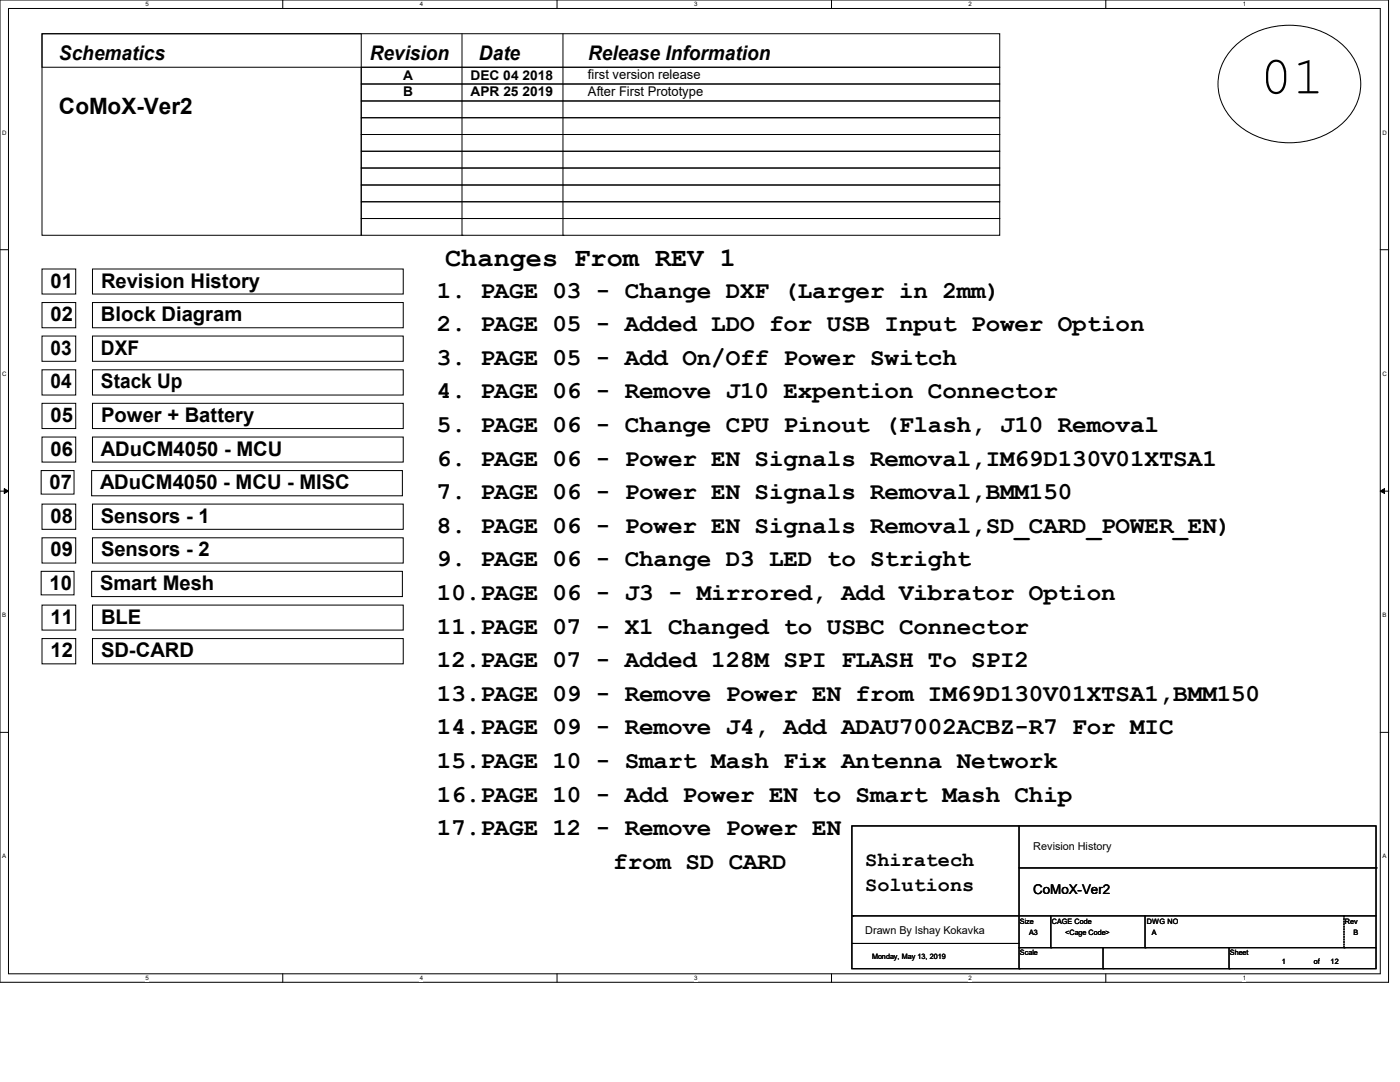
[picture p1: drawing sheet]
<svg xmlns="http://www.w3.org/2000/svg" width="279mm" height="216mm" viewBox="0 0 279 216" stroke-linecap="round" stroke-linejoin="round" font-family="sans-serif">
<defs><g id="words">
<text font-size="10.7" x="251.5" y="18.6">01</text>
<text font-size="5.3" x="88.9" y="53.1">Changes From REV 1</text>
<g font-size="4.8">
<text x="87.2" y="59.4">1. PAGE 03 - Change DXF (Larger in 2mm)</text>
<text x="87.2" y="66.1">2. PAGE 05 - Added LDO for USB Input Power Option</text>
<text x="87.2" y="72.8">3. PAGE 05 - Add On/Off Power Switch</text>
<text x="87.2" y="79.5">4. PAGE 06 - Remove J10 Expention Connector</text>
<text x="87.2" y="86.2">5. PAGE 06 - Change CPU Pinout (Flash, J10 Removal</text>
<text x="87.2" y="92.9">6. PAGE 06 - Power EN Signals Removal,IM69D130V01XTSA1</text>
<text x="87.2" y="99.7">7. PAGE 06 - Power EN Signals Removal,BMM150</text>
<text x="87.2" y="106.3">8. PAGE 06 - Power EN Signals Removal,SD_CARD_POWER_EN)</text>
<text x="87.2" y="113">9. PAGE 06 - Change D3 LED to Stright</text>
<text x="87.2" y="119.8">10.PAGE 06 - J3 - Mirrored, Add Vibrator Option</text>
<text x="87.2" y="126.4">11.PAGE 07 - X1 Changed to USBC Connector</text>
<text x="87.2" y="133.2">12.PAGE 07 - Added 128M SPI FLASH To SPI2</text>
<text x="87.2" y="139.9">13.PAGE 09 - Remove Power EN from IM69D130V01XTSA1,BMM150</text>
<text x="87.2" y="146.6">14.PAGE 09 - Remove J4, Add ADAU7002ACBZ-R7 For MIC</text>
<text x="87.2" y="153.3">15.PAGE 10 - Smart Mash Fix Antenna Network</text>
<text x="87.2" y="160">16.PAGE 10 - Add Power EN to Smart Mash Chip</text>
<text x="87.2" y="166.7">17.PAGE 12 - Remove Power EN</text>
<text x="122.4" y="173.4">from SD CARD</text>
</g>
<text font-size="4.5" x="11.8" y="22.6">CoMoX-Ver2</text>
<g font-size="4">
<text x="11.8" y="12.1">Schematics</text>
<text x="73.8" y="12.1">Revision</text>
<text x="95.6" y="12.1">Date</text>
<text x="117.4" y="12.1">Release Information</text>
<text x="10.1" y="57.4">01</text>
<text x="20.2" y="57.4">Revision History</text>
<text x="10.1" y="64.1">02</text>
<text x="20.2" y="64.1">Block Diagram</text>
<text x="10.1" y="70.8">03</text>
<text x="20.2" y="70.8">DXF</text>
<text x="10.1" y="77.5">04</text>
<text x="20.2" y="77.5">Stack Up</text>
<text x="10.1" y="84.2">05</text>
<text x="20.2" y="84.2">Power + Battery</text>
<text x="10.1" y="90.9">06</text>
<text x="20.2" y="90.9">ADuCM4050 - MCU</text>
<text x="9.9" y="97.6">07</text>
<text x="20" y="97.6">ADuCM4050 - MCU - MISC</text>
<text x="10.1" y="104.3">08</text>
<text x="20.2" y="104.3">Sensors - 1</text>
<text x="10.1" y="111">09</text>
<text x="20.2" y="111">Sensors - 2</text>
<text x="9.9" y="117.7">10</text>
<text x="20" y="117.7">Smart Mesh</text>
<text x="10.1" y="124.5">11</text>
<text x="20.2" y="124.5">BLE</text>
<text x="10.1" y="131.1">12</text>
<text x="20.2" y="131.1">SD-CARD</text>
<text x="172.7" y="172.7">Shiratech</text>
<text x="172.7" y="177.8">Solutions</text>
</g>
<g font-size="2.7">
<text x="80.5" y="15.9">A</text>
<text x="93.9" y="15.9">DEC 04 2018</text>
<text x="117.3" y="15.8">first version release</text>
<text x="80.5" y="19.2">B</text>
<text x="93.9" y="19.2">APR 25 2019</text>
<text x="117.3" y="19.2">After First Prototype</text>
<text x="206.2" y="178.4">CoMoX-Ver2</text>
</g>
<g font-size="2.2">
<text x="206.2" y="169.6">Revision History</text>
<text x="172.7" y="186.4">Drawn By Ishay Kokavka</text>
</g>
<g font-size="1.5">
<text x="203.5" y="184.3">Size</text>
<text x="209.9" y="184.3">CAGE Code</text>
<text x="228.9" y="184.4">DWG NO</text>
<text x="268.4" y="184.3">Rev</text>
<text x="174" y="191.3">Monday, May 13, 2019</text>
<text x="203.5" y="190.6">Scale</text>
<text x="205.4" y="186.6">A3</text>
<text x="212.6" y="186.6">&lt;Cage Code&gt;</text>
<text x="229.9" y="186.6">A</text>
<text x="245.4" y="190.6">Sheet</text>
<text x="270.1" y="186.6">B</text>
<text x="255.8" y="192.3">1</text>
<text x="262.2" y="192.3">of</text>
<text x="265.6" y="192.3">12</text>
</g>
<g font-size="1.2">
<text x="29" y="1.3">5</text>
<text x="83.8" y="1.3">4</text>
<text x="138.5" y="1.3">3</text>
<text x="193.3" y="1.3">2</text>
<text x="248" y="1.3">1</text>
<text x=".4" y="26.8">D</text>
<text x="275.9" y="26.8">D</text>
<text x=".4" y="75">C</text>
<text x="275.9" y="75">C</text>
<text x=".4" y="123.1">B</text>
<text x="275.9" y="123.1">B</text>
<text x=".4" y="171.3">A</text>
<text x="275.9" y="171.3">A</text>
<text x="29" y="195.6">5</text>
<text x="83.8" y="195.6">4</text>
<text x="138.5" y="195.6">3</text>
<text x="193.3" y="195.6">2</text>
<text x="248" y="195.6">1</text>
</g>
</g></defs>
<path d="M0 0h277.1v196h-277.1zM1.7 1.7h273.8v192.6h-273.8z" fill="none" stroke="#000" stroke-width=".2"/>
<g fill="#fff">
<path d="M29 .2h.7v1.3h-.7z"/>
<path d="M29 194.5h.7v1.3h-.7z"/>
</g>
<path d="M56.4 0v1.7M56.4 194.3v1.7" fill="none" stroke="#000" stroke-width=".2"/>
<g fill="#fff">
<path d="M83.8 .2h.6v1.3h-.6z"/>
<path d="M83.8 194.5h.6v1.3h-.6z"/>
</g>
<path d="M111.2 0v1.7M111.2 194.3v1.7" fill="none" stroke="#000" stroke-width=".2"/>
<g fill="#fff">
<path d="M138.5 .2h.6v1.3h-.6z"/>
<path d="M138.5 194.5h.6v1.3h-.6z"/>
</g>
<path d="M165.9 0v1.7M165.9 194.3v1.7" fill="none" stroke="#000" stroke-width=".2"/>
<g fill="#fff">
<path d="M193.3 .2h.6v1.3h-.6z"/>
<path d="M193.3 194.5h.6v1.3h-.6z"/>
</g>
<path d="M220.7 0v1.7M220.7 194.3v1.7" fill="none" stroke="#000" stroke-width=".2"/>
<g fill="#fff">
<path d="M248 .2h.7v1.3h-.7z"/>
<path d="M248 194.5h.7v1.3h-.7z"/>
<path d="M.4 25.7h.9v1.4h-.9z"/>
<path d="M275.9 25.7h.8v1.4h-.8z"/>
<path d="M.4 73.9h.9v1.3h-.9z"/>
<path d="M275.9 73.9h.8v1.3h-.8z"/>
</g>
<path d="M0 49.8h1.7M275.5 49.8h1.7" fill="none" stroke="#000" stroke-width=".2"/>
<g fill="#fff">
<path d="M.4 122h.8v1.4h-.8z"/>
<path d="M275.9 122h.7v1.4h-.7z"/>
</g>
<path d="M0 98h1.7M275.5 98h1.7" fill="none" stroke="#000" stroke-width=".2"/>
<path d="M.8 97.5l.9 .5-.9 .5zM275.5 98l.8-.5v1z" fill="#000" stroke="#000" stroke-width=".2"/>
<g fill="#fff">
<path d="M.4 170.2h.8v1.3h-.8z"/>
<path d="M275.9 170.2h.7v1.3h-.7z"/>
</g>
<g fill="none" stroke="#000" stroke-width=".2">
<path d="M8.4 6.7h63.7v40.2h-63.7zM8.4 6.7h191.1v6.7h-191.1zM72.1 13.4h127.4v3.4h-127.4zM72.1 16.8h127.4v3.4h-127.4zM92.2 6.7v40.2M112.4 6.7v40.2M246.7 8.9a16.3 16.3 0 0 1 22.1 .9 10.3 10.3 0 0 1-1.9 15.7 16.3 16.3 0 0 1-21.1-1.8 10.2 10.2 0 0 1 .9-14.8zM72.1 26.8h127.4v3.4h-127.4zM72.1 30.2h127.4v3.3h-127.4zM72.1 33.5h127.4v3.4h-127.4zM72.1 36.9h127.4v3.4h-127.4zM72.1 20.2h127.4v3.3h-127.4z"/>
<path d="M72.1 23.5h127.4v3.3h-127.4zM8.4 53.7h6.7v5h-6.7zM18.5 53.7h62v5h-62zM72.1 43.6h127.4v3.3h-127.4zM72.1 40.3h127.4v3.3h-127.4zM92.2 46.9h.1M112.4 46.9h.1M8.4 67.1h6.7v5h-6.7zM8.4 60.4h6.7v5h-6.7zM8.4 73.8h6.7v5h-6.7zM18.5 67.1h62v5h-62zM18.5 60.4h62v5h-62z"/>
<path d="M18.5 73.8h62v5h-62zM8.2 93.9h6.6v4.7h-6.6zM8.4 80.5h6.7v5h-6.7zM8.4 87.2h6.7v5h-6.7zM18.3 93.9h62v5h-62zM18.5 80.5h62v5h-62zM18.5 87.2h62v5h-62zM8.2 114h6.6v4.7h-6.6zM8.4 100.6h6.7v5h-6.7zM8.4 107.3h6.7v5.1h-6.7zM18.3 114h62v5h-62zM18.5 100.6h62v5h-62z"/>
<path d="M18.5 107.3h62v5.1h-62zM8.4 120.7h6.7v5h-6.7zM8.4 127.4h6.7v5.1h-6.7zM18.5 120.7h62v5h-62zM18.5 127.4h62v5.1h-62zM0 146.1h1.7M275.5 146.1h1.7M170 164.8h104.6v28.5h-104.6zM203.4 173.2h71.2M203.4 164.8v28.5M274.6 173.2h.1M170.2 188.3h.1"/>
<path d="M170.2 182.8h.1M170.2 188.3h33.2M170.2 182.8h104.4M203.4 189.1h.1M203.4 193.3h.1M203.4 189.1h71.2M209.7 189.1h.1M209.7 182.8v6.3M220.1 193.3h.1M220.1 189.1v4.2M228.5 189.1h.1M228.5 182.8v6.3"/>
<path d="M245.3 193.3h.1M245.3 189.1v4.2"/>
</g>
<path d="M268.2 182.8v6.3M268.2 189.1h.1" fill="none" stroke="#000" stroke-width=".2" stroke-dasharray=".3"/>
<use href="#words"/>
</svg>
